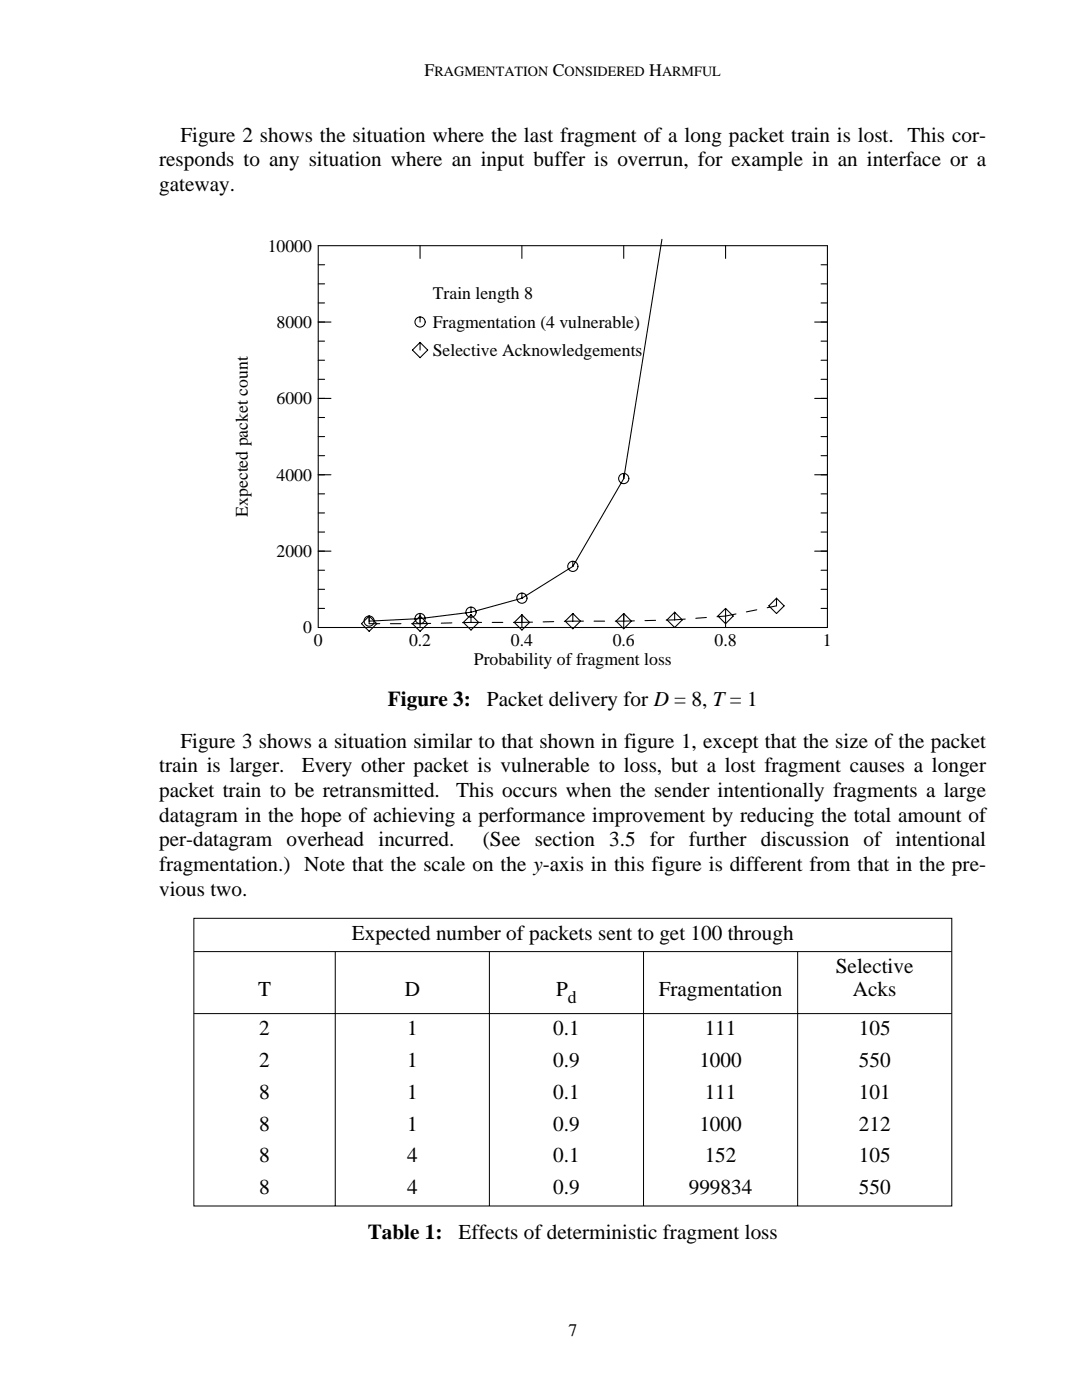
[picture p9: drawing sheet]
<svg xmlns="http://www.w3.org/2000/svg" width="216mm" height="279mm" viewBox="0 0 216 279" stroke-linecap="round" stroke-linejoin="round" font-family="sans-serif">
<defs><g id="words">
<g font-size="4.2">
<text x="36" y="28.3">Figure 2 shows the situation where the last fragment of a long packet train is lost. This cor-</text>
<text x="31.7" y="33.2">responds to any situation where an input buffer is overrun, for example in an interface or a</text>
<text x="31.7" y="38.1">gateway.</text>
<text x="77.4" y="140.8">Figure 3:</text>
<text x="97.2" y="140.8">Packet delivery for D = 8, T = 1</text>
<text x="36" y="149.2">Figure 3 shows a situation similar to that shown in figure 1, except that the size of the packet</text>
<text x="31.8" y="154.1">train is larger.</text>
<text x="60.2" y="154.1">Every other packet is vulnerable to loss, but a lost fragment causes a longer</text>
<text x="31.8" y="159">packet train to be retransmitted.</text>
<text x="91.1" y="159">This occurs when the sender intentionally fragments a large</text>
<text x="31.8" y="164">datagram in the hope of achieving a performance improvement by reducing the total amount of</text>
<text x="31.8" y="168.9">per-datagram overhead incurred.</text>
<text x="31.8" y="173.8">fragmentation.) Note that the scale on the y-axis in this figure is different from that in the pre-</text>
<text x="96.4" y="168.9">(See section 3.5 for further discussion of intentional</text>
<text x="31.8" y="178.7">vious two.</text>
<text x="70.2" y="187.6">Expected number of packets sent to get 100 through</text>
<text x="166.8" y="194.2">Selective</text>
<text x="51.5" y="198.8">T</text>
<text x="80.7" y="198.8">D</text>
<text x="111" y="198.8">P</text>
<text x="131.4" y="198.8">Fragmentation</text>
<text x="170.2" y="198.8">Acks</text>
<text x="51.7" y="206.6">2</text>
<text x="81.2" y="206.6">1</text>
<text x="110.4" y="206.6">0.1</text>
<text x="140.6" y="206.6">111</text>
<text x="171.4" y="206.6">105</text>
<text x="51.7" y="212.9">2</text>
<text x="81.2" y="212.9">1</text>
<text x="110.4" y="212.9">0.9</text>
<text x="139.6" y="212.9">1000</text>
<text x="171.4" y="212.9">550</text>
<text x="51.7" y="219.3">8</text>
<text x="81.2" y="219.3">1</text>
<text x="110.4" y="219.3">0.1</text>
<text x="140.6" y="219.3">111</text>
<text x="171.4" y="219.3">101</text>
<text x="51.7" y="225.6">8</text>
<text x="81.2" y="225.6">1</text>
<text x="110.4" y="225.6">0.9</text>
<text x="139.6" y="225.6">1000</text>
<text x="171.4" y="225.6">212</text>
<text x="51.7" y="232">8</text>
<text x="81.2" y="232">4</text>
<text x="110.4" y="232">0.1</text>
<text x="140.6" y="232">152</text>
<text x="171.4" y="232">105</text>
<text x="51.7" y="238.3">8</text>
<text x="81.2" y="238.3">4</text>
<text x="110.4" y="238.3">0.9</text>
<text x="137.4" y="238.3">999834</text>
<text x="171.4" y="238.3">550</text>
<text x="73.4" y="247.4">Table 1:</text>
<text x="91.5" y="247.4">Effects of deterministic fragment loss</text>
</g>
<g font-size="3.5">
<text x="84.7" y="15.1">F</text>
<text x="110.3" y="15.1">C</text>
<text x="129.6" y="15.1">H</text>
<text x="53.4" y="50.2">10000</text>
<text x="86.4" y="59.6">Train length 8</text>
<text x="55.2" y="65.4">8000</text>
<text x="86.4" y="65.4">Fragmentation (4 vulnerable)</text>
<text x="86.4" y="71">Selective Acknowledgements</text>
<text x="55.2" y="80.7">6000</text>
<text x="55.2" y="95.9">4000</text>
<text x="49.4" y="103.1" transform="rotate(-90 49.4 103.1)">Expected packet count</text>
<text x="55.2" y="111.2">2000</text>
<text x="60.5" y="126.4">0</text>
<text x="62.6" y="128.9">0</text>
<text x="81.6" y="128.9">0.2</text>
<text x="101.9" y="128.9">0.4</text>
<text x="122.3" y="128.9">0.6</text>
<text x="142.6" y="128.9">0.8</text>
<text x="164.2" y="128.9">1</text>
<text x="94.6" y="132.8">Probability of fragment loss</text>
<text x="113.3" y="200.1">d</text>
<text x="113.4" y="266.7">7</text>
</g>
<g font-size="2.8">
<text x="86.7" y="15.1">RAGMENTATION</text>
<text x="112.7" y="15.1">ONSIDERED</text>
<text x="132.1" y="15.1">ARMFUL</text>
</g>
</g></defs>
<g fill="none" stroke="#000" stroke-width=".21">
<path d="M63.5 49h101.6v76.2h-101.6zM63.5 56.7h1.3M63.5 52.8h1.3M83.8 49v2.6M104.1 49v2.6M124.5 49v2.6M132.1 47.8l-7.6 47.7M144.8 49v2.6M163.8 56.7h1.3M163.8 52.8h1.3M63.5 79.5h2.5M63.5 64.3h2.5"/>
<path d="M63.5 75.7h1.3M63.5 71.9h1.3M63.5 68.1h1.3M63.5 60.5h1.3M83.8 63.3v1M83.8 68.3v1.6M83.8 68.3l1.5 1.6-1.5 1.5-1.5-1.5zM162.6 79.5h2.5M162.6 64.3h2.5M163.8 75.7h1.3M163.8 71.9h1.3M163.8 68.1h1.3"/>
<path d="M163.8 60.5h1.3M63.5 94.8h2.5M63.5 98.6h1.3M63.5 90.9h1.3M63.5 87.1h1.3M63.5 83.3h1.3M124.5 94.5v1M124.5 95.5l-10.2 17.5M162.6 94.8h2.5M163.8 98.6h1.3M163.8 90.9h1.3M163.8 87.1h1.3"/>
<path d="M163.8 83.3h1.3M63.5 110h2.5M63.5 117.6h1.3M63.5 113.8h1.3M63.5 106.2h1.3M63.5 102.4h1.3M104.1 118.4v1M104.1 119.4l-10.1 2.8M114.3 112v1M114.3 113l-10.2 6.4M154.9 119.4v1.5M154.9 119.4l1.6 1.5-1.6 1.5-1.5-1.5z"/>
<path d="M162.6 110h2.5M163.8 117.6h1.3M163.8 113.8h1.3M163.8 106.2h1.3M163.8 102.4h1.3M63.5 121.4h1.3M72.1 124.5l1.6-1.6 1.5 1.6-1.5 1.5zM73.7 122.9v1.6M82.3 124.5l1.5-1.6 1.5 1.6-1.5 1.5zM83.8 122.4v2.8M92.5 124.2l1.5-1.5 1.5 1.5-1.5 1.5zM94 121.2v1"/>
<path d="M94 122.7v1.5M94 122.2l-10.2 1.3-10.1 .5M102.6 124.2l1.5-1.5 1.6 1.5-1.6 1.5zM104.1 122.7v2.5M114.3 122.4v1.6M114.3 122.4l1.5 1.6-1.5 1.5-1.5-1.5zM124.5 122.4v2.8M124.5 122.4l1.5 1.6-1.5 1.5-1.6-1.5zM134.6 122.2v1.5M134.6 122.2l1.5 1.5-1.5 1.5-1.5-1.5zM144.8 121.4v3.8M144.8 121.4l1.5 1.5-1.5 1.6-1.5-1.6z"/>
<path d="M163.8 121.4h1.3"/>
<circle cx="83.8" cy="64.3" r="1.02"/>
<circle cx="124.5" cy="95.5" r="1.02"/>
<circle cx="104.1" cy="119.4" r="1.02"/>
<circle cx="114.3" cy="113" r="1.02"/>
<circle cx="73.7" cy="124" r="1.02"/>
<circle cx="83.8" cy="123.4" r="1.02"/>
<circle cx="94" cy="122.2" r="1.02"/>
</g>
<path d="M73.7 124.5h10.1M83.8 124.5l10.2-.3M94 124.2h10.1M104.1 124.2l10.2-.2M114.3 124h10.2M124.5 124l10.1-.3M134.6 123.7l10.2-.8M144.8 122.9l10.1-2" fill="none" stroke="#000" stroke-width=".21" stroke-dasharray="2.1"/>
<path d="M38.7 183.3h151.2v57.4h-151.2zM38.7 189.9h151.2M66.9 189.9v50.8M97.7 189.9v50.8M128.4 189.9v50.8M159.2 189.9v50.8M38.7 202.3h151.2" fill="none" stroke="#000" stroke-width=".2"/>
<use href="#words"/>
</svg>
